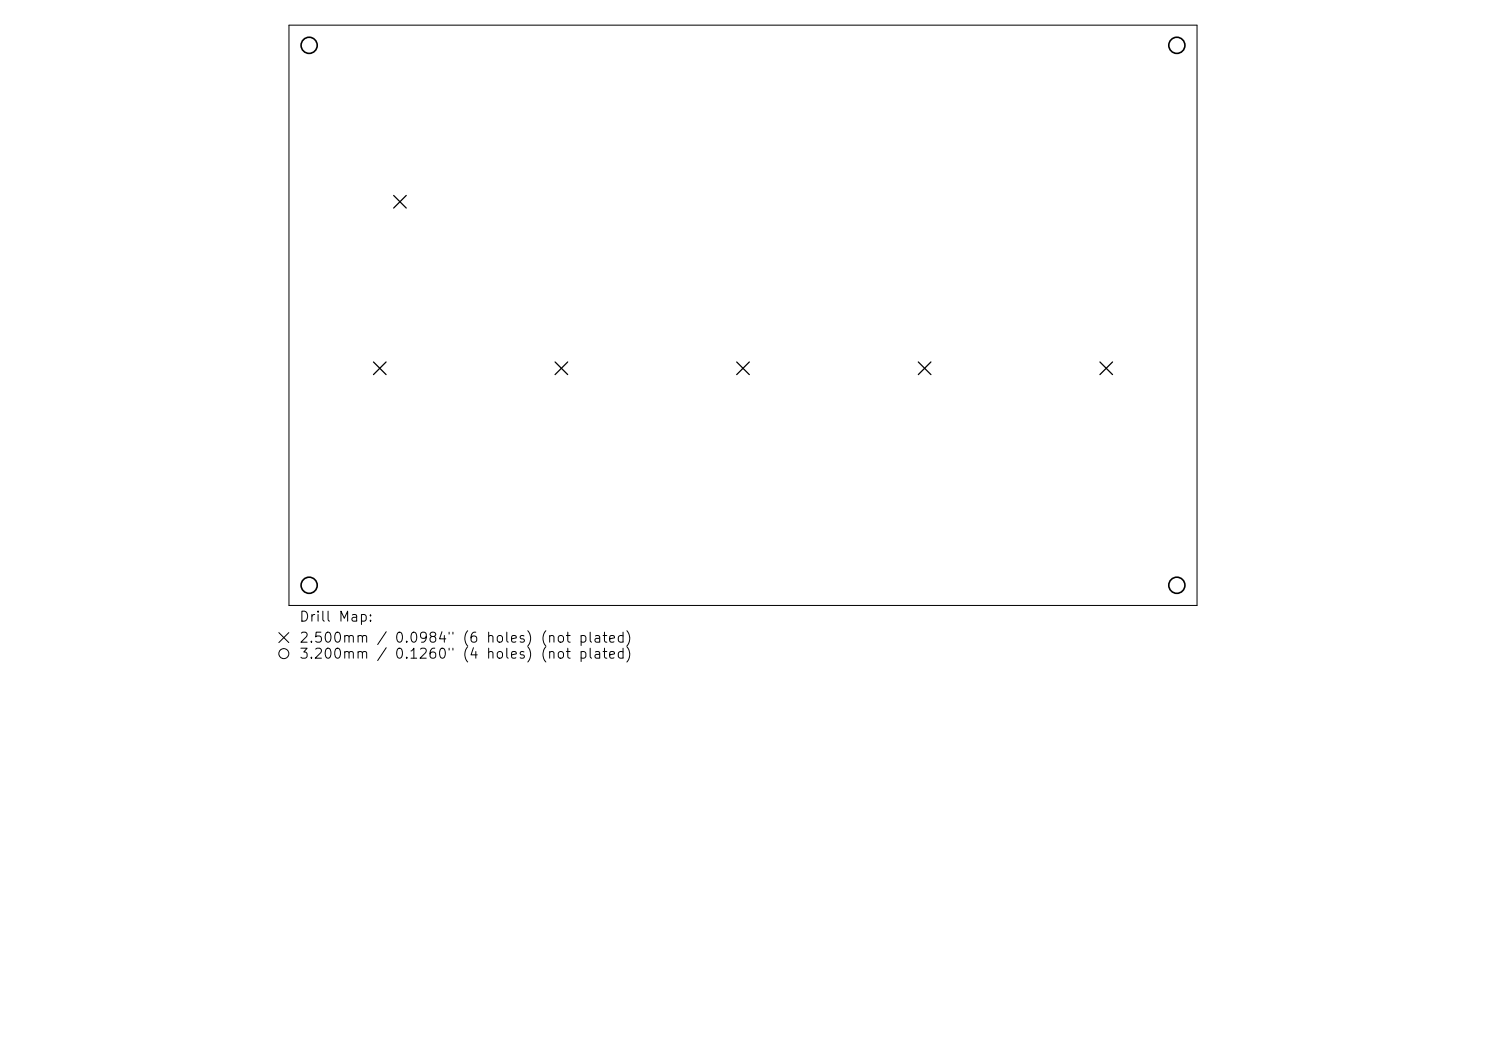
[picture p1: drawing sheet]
<svg xmlns="http://www.w3.org/2000/svg" width="297mm" height="210mm" viewBox="0 0 297 210" stroke-linecap="round" stroke-linejoin="round" font-family="sans-serif">
<defs><g id="words">
<g font-size="2">
<text x="59.7" y="124.7">Drill Map:</text>
<text x="59.7" y="128.9">2.500mm / 0.0984&quot; (6 holes) (not plated)</text>
<text x="59.7" y="132.1">3.200mm / 0.1260&quot; (4 holes) (not plated)</text>
</g>
</g></defs>
<g fill="none" stroke="#000" stroke-width=".2">
<path d="M57.8 5h181.4v116h-181.4zM55.7 126.4l2 2M57.7 126.4l-2 2"/>
<circle cx="56.7" cy="130.6" r="1"/>
</g>
<path d="M78.7 39.1l2.5 2.5M81.2 39.1l-2.5 2.5M74.6 72.3l2.6 2.5M77.2 72.3l-2.6 2.5M110.9 72.3l2.6 2.5M113.5 72.3l-2.6 2.5M147.2 72.3l2.6 2.5M149.8 72.3l-2.6 2.5M183.5 72.3l2.6 2.5M186.1 72.3l-2.6 2.5M219.8 72.3l2.6 2.5M222.4 72.3l-2.6 2.5" fill="none" stroke="#000" stroke-width=".25"/>
<g fill="none" stroke="#000" stroke-width=".32">
<circle cx="61.8" cy="9.1" r="1.61"/>
<circle cx="235.2" cy="9.1" r="1.61"/>
<circle cx="61.8" cy="116.9" r="1.61"/>
<circle cx="235.2" cy="116.9" r="1.61"/>
</g>
<use href="#words"/>
</svg>
